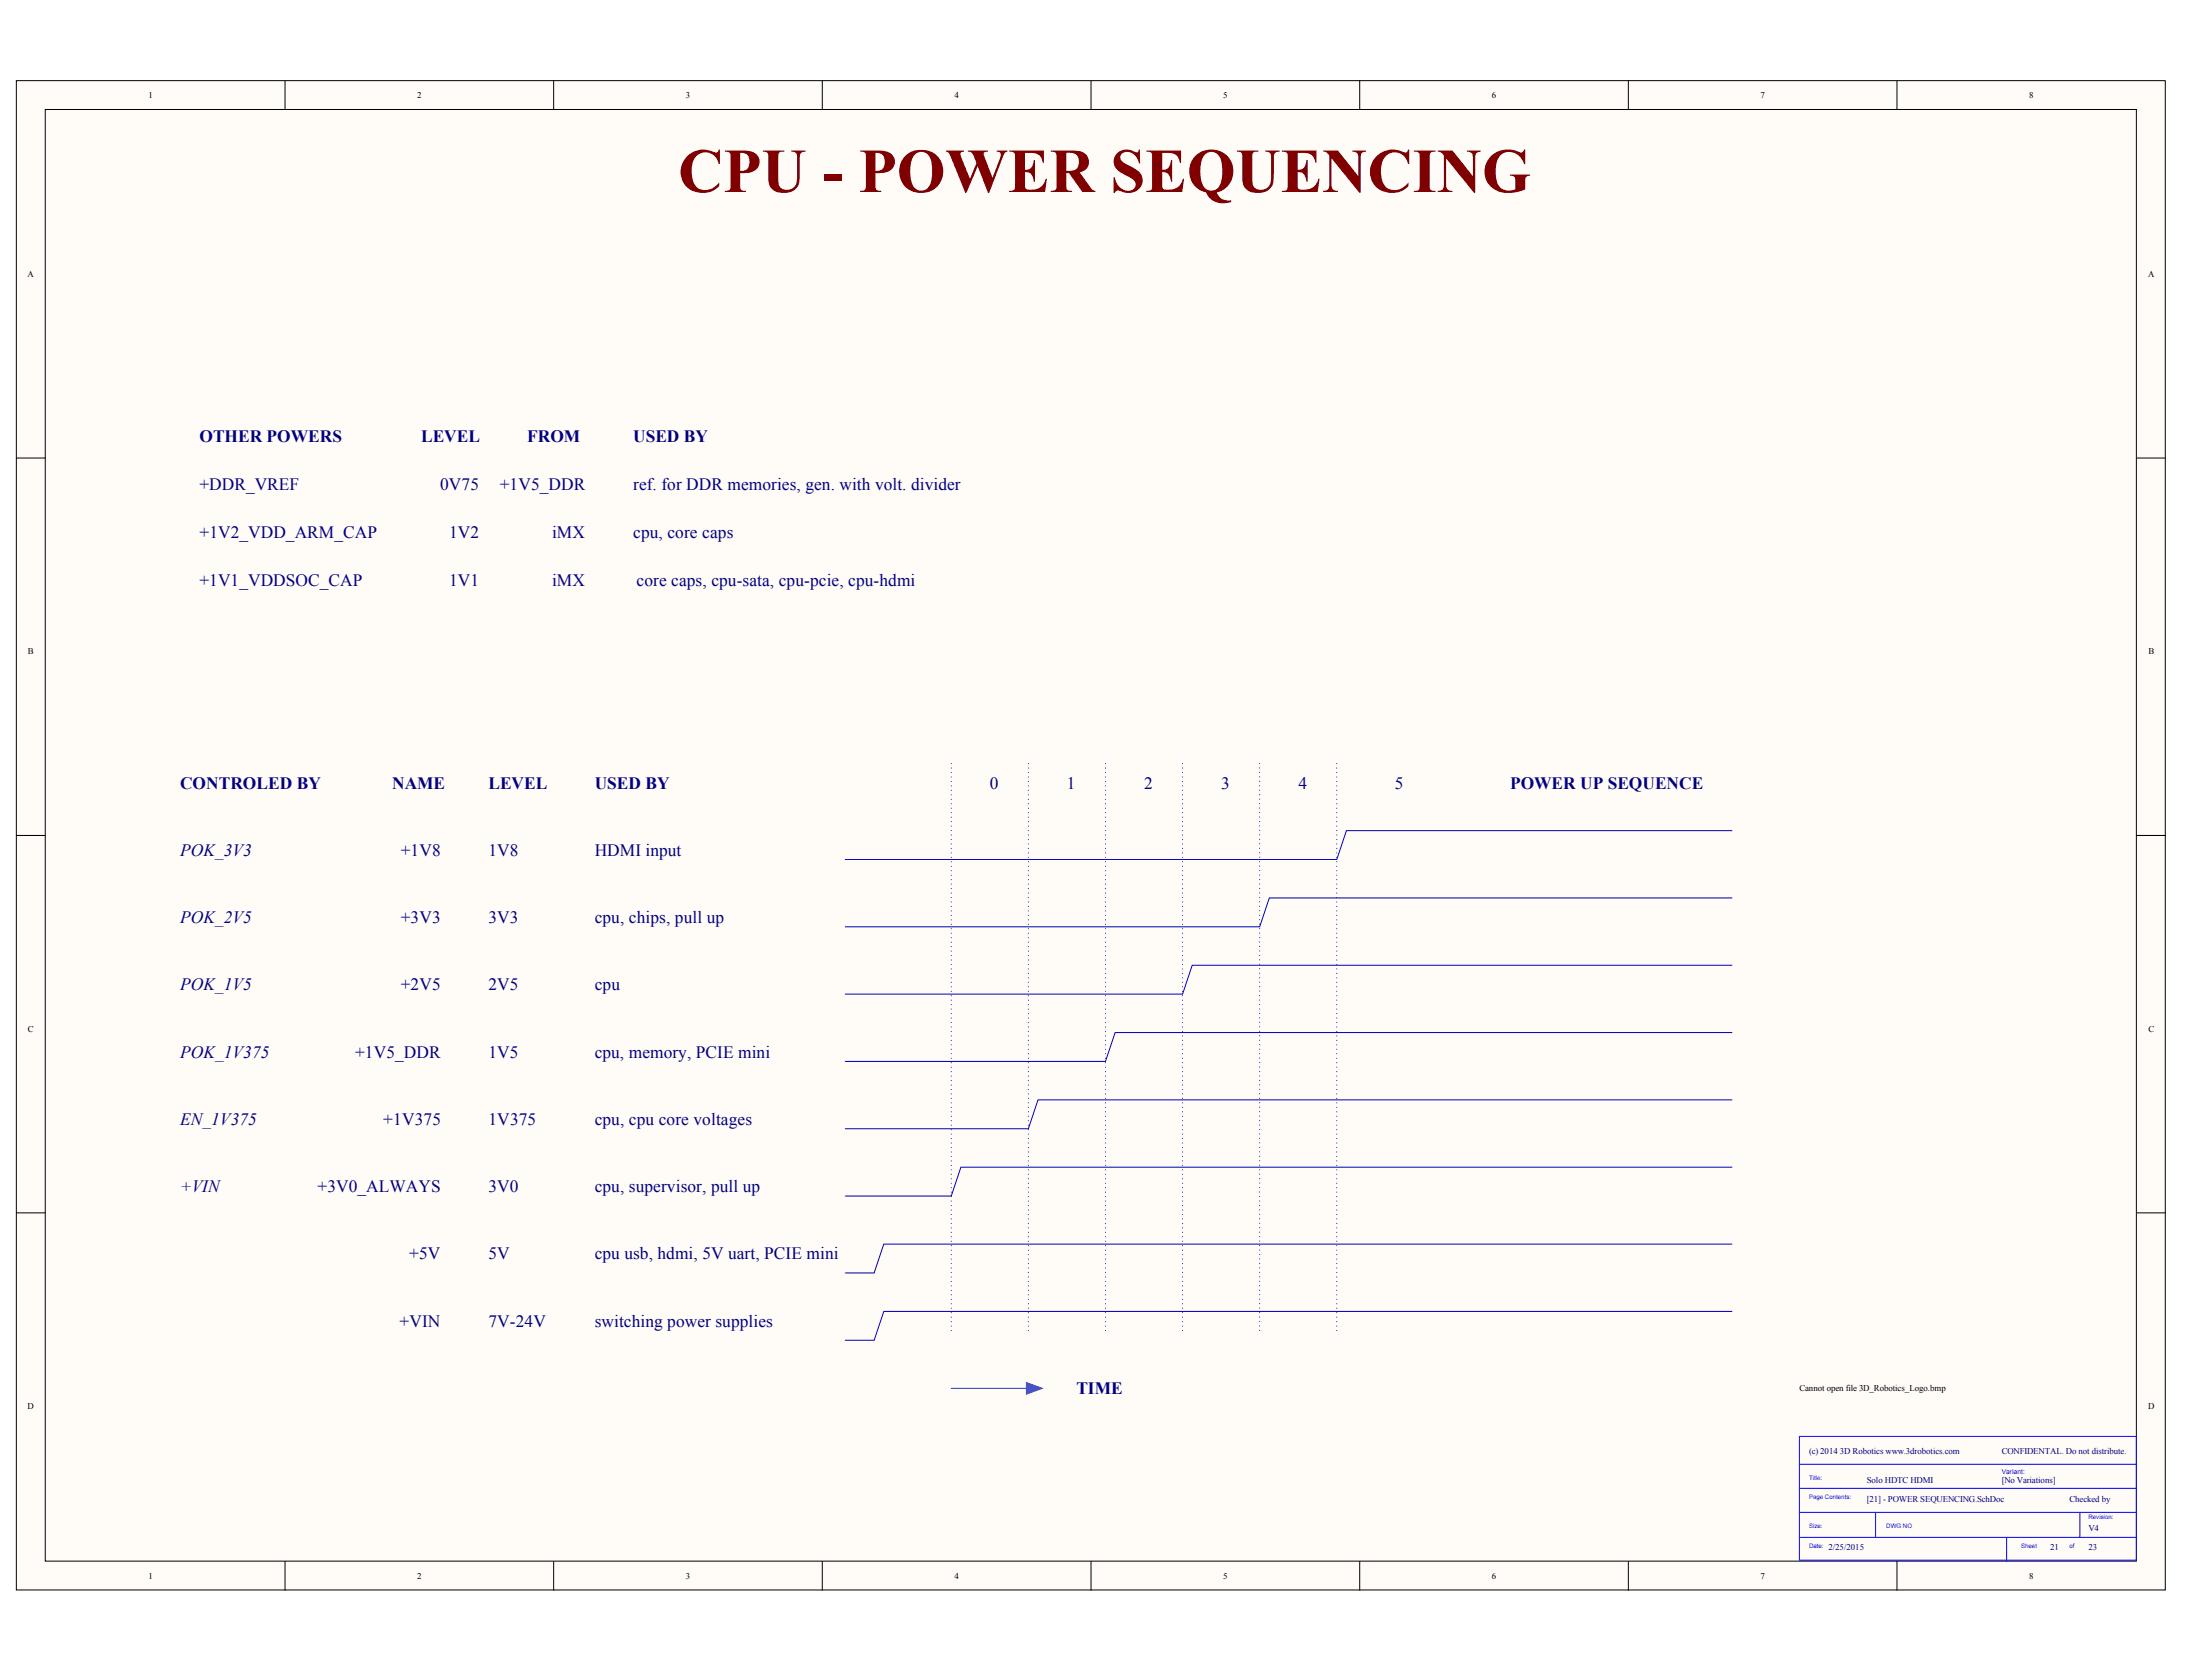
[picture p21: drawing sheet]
<svg xmlns="http://www.w3.org/2000/svg" width="271mm" height="208mm" viewBox="0 0 271 208" stroke-linecap="round" stroke-linejoin="round" font-family="sans-serif">
<defs><g id="words">
<text font-size="7.8" fill="#800000" x="84.1" y="23.8">CPU - POWER SEQUENCING</text>
<g font-size="2.2" fill="#000080">
<text x="24.7" y="54.8">OTHER POWERS</text>
<text x="52.2" y="54.8">LEVEL</text>
<text x="65.4" y="54.8">FROM</text>
<text x="78.5" y="54.8">USED BY</text>
<text x="24.7" y="60.8">+DDR_VREF</text>
<text x="54.6" y="60.8">0V75</text>
<text x="62" y="60.8">+1V5_DDR</text>
<text x="78.5" y="60.8">ref. for DDR memories, gen. with volt. divider</text>
<text x="24.7" y="66.7">+1V2_VDD_ARM_CAP</text>
<text x="55.7" y="66.7">1V2</text>
<text x="68.5" y="66.7">iMX</text>
<text x="78.5" y="66.7">cpu, core caps</text>
<text x="24.7" y="72.7">+1V1_VDDSOC_CAP</text>
<text x="55.7" y="72.7">1V1</text>
<text x="68.5" y="72.7">iMX</text>
<text x="78.9" y="72.7">core caps, cpu-sata, cpu-pcie, cpu-hdmi</text>
<text x="22.3" y="97.7">CONTROLED BY</text>
<text x="48.6" y="97.7">NAME</text>
<text x="60.6" y="97.7">LEVEL</text>
<text x="73.7" y="97.7">USED BY</text>
<text x="122.8" y="97.7">0</text>
<text x="132.3" y="97.7">1</text>
<text x="141.9" y="97.7">2</text>
<text x="151.4" y="97.7">3</text>
<text x="161" y="97.7">4</text>
<text x="172.9" y="97.7">5</text>
<text x="187.2" y="97.7">POWER UP SEQUENCE</text>
<text x="22.3" y="106.1">POK_3V3</text>
<text x="49.7" y="106.1">+1V8</text>
<text x="60.6" y="106.1">1V8</text>
<text x="73.7" y="106.1">HDMI input</text>
<text x="22.3" y="114.4">POK_2V5</text>
<text x="49.7" y="114.4">+3V3</text>
<text x="60.6" y="114.4">3V3</text>
<text x="73.7" y="114.4">cpu, chips, pull up</text>
<text x="22.3" y="122.8">POK_1V5</text>
<text x="49.7" y="122.8">+2V5</text>
<text x="60.6" y="122.8">2V5</text>
<text x="73.7" y="122.8">cpu</text>
<text x="22.3" y="131.1">POK_1V375</text>
<text x="44" y="131.1">+1V5_DDR</text>
<text x="60.6" y="131.1">1V5</text>
<text x="73.7" y="131.1">cpu, memory, PCIE mini</text>
<text x="22.3" y="139.5">EN_1V375</text>
<text x="47.5" y="139.5">+1V375</text>
<text x="60.6" y="139.5">1V375</text>
<text x="73.7" y="139.5">cpu, cpu core voltages</text>
<text x="22.3" y="147.8">+VIN</text>
<text x="39.4" y="147.8">+3V0_ALWAYS</text>
<text x="60.6" y="147.8">3V0</text>
<text x="73.7" y="147.8">cpu, supervisor, pull up</text>
<text x="50.7" y="156.1">+5V</text>
<text x="60.6" y="156.1">5V</text>
<text x="73.7" y="156.1">cpu usb, hdmi, 5V uart, PCIE mini</text>
<text x="49.6" y="164.5">+VIN</text>
<text x="60.6" y="164.5">7V-24V</text>
<text x="73.7" y="164.5">switching power supplies</text>
<text x="133.5" y="172.8">TIME</text>
</g>
<g font-size="1.1">
<text x="18.4" y="12.2">1</text>
<text x="51.7" y="12.2">2</text>
<text x="85.1" y="12.2">3</text>
<text x="118.4" y="12.2">4</text>
<text x="151.7" y="12.2">5</text>
<text x="185" y="12.2">6</text>
<text x="218.3" y="12.2">7</text>
<text x="251.6" y="12.2">8</text>
<text x="3.4" y="34.3">A</text>
<text x="266.4" y="34.3">A</text>
<text x="3.5" y="81.1">B</text>
<text x="266.4" y="81.1">B</text>
<text x="3.5" y="127.9">C</text>
<text x="266.4" y="127.9">C</text>
<text x="223.1" y="172.4">Cannot open file 3D_Robotics_Logo.bmp</text>
<text x="3.4" y="174.7">D</text>
<text x="266.4" y="174.7">D</text>
<text x="18.4" y="195.7">1</text>
<text x="51.7" y="195.7">2</text>
<text x="85.1" y="195.7">3</text>
<text x="118.4" y="195.7">4</text>
<text x="151.7" y="195.7">5</text>
<text x="185" y="195.7">6</text>
<text x="218.3" y="195.7">7</text>
<text x="251.6" y="195.7">8</text>
</g>
<g font-size="1.1" fill="#000080">
<text x="224.3" y="180.2">(c) 2014 3D Robotics www.3drobotics.com</text>
<text x="231.5" y="183.8">Solo HDTC HDMI</text>
<text x="248.2" y="180.2">CONFIDENTAL. Do not distribute.</text>
<text x="248.2" y="183.8">[No Variations]</text>
<text x="231.5" y="186.2">[21] - POWER SEQUENCING.SchDoc</text>
<text x="256.6" y="186.2">Checked by</text>
<text x="259" y="189.8">V4</text>
<text x="226.7" y="192.1">2/25/2015</text>
<text x="254.2" y="192.1">21</text>
<text x="259" y="192.1">23</text>
</g>
<g font-size=".8" fill="#00f">
<text x="224.3" y="183.5">Title:</text>
<text x="224.3" y="185.9">Page Contents:</text>
<text x="248.2" y="182.7">Variant:</text>
<text x="224.3" y="189.5">Size:</text>
<text x="224.3" y="191.9">Date:</text>
<text x="233.9" y="189.5">DWG NO</text>
<text x="250.6" y="191.9">Sheet</text>
<text x="256.6" y="191.9">of</text>
<text x="259" y="188.3">Revision:</text>
</g>
</g></defs>
<g fill="#fffcf8" stroke="#000" stroke-width=".12">
<path d="M2 10h266.5v187.1h-266.5z"/>
<path d="M5.6 13.6h259.3v179.9h-259.3z"/>
</g>
<g fill="none" stroke="#000" stroke-width=".12">
<path d="M35.3 10v3.6M68.7 10v3.6M102 10v3.6M135.3 10v3.6M168.6 10v3.6M201.9 10v3.6M235.2 10v3.6M2 56.8h3.6M265 56.8h3.5M2 103.6h3.6M265 103.6h3.5M2 150.4h3.6"/>
<path d="M265 150.4h3.5M35.3 193.6v3.5M68.7 193.6v3.5M102 193.6v3.5M135.3 193.6v3.5M168.6 193.6v3.5M201.9 193.6v3.5M235.2 193.6v3.5"/>
</g>
<path d="M223.1 178.1h41.8v15.3h-41.8zM223.1 181.5h41.9M223.1 187.5h41.9M223.2 190.6h41.8M223.2 184.5h41.8M232.6 187.5v3.1M248.8 190.6v3M257.9 187.5v3.1" fill="none" stroke="#00f" stroke-width=".12"/>
<path d="M214.8 119.7h-67l-1.2 3.5h-41.8M214.8 111.3h-57.4l-1.2 3.6h-51.4M214.8 103h-47.8l-1.2 3.5h-61M214.8 136.3h-86.1l-1.2 3.6h-22.7M214.8 128h-76.5l-1.2 3.6h-32.3M214.8 154.2h-105.2l-1.2 3.6h-3.6M214.8 144.7h-95.7l-1.1 3.6h-13.2M214.8 162.6h-105.2l-1.2 3.5h-3.6" fill="none" stroke="#0000bf" stroke-width=".12"/>
<path d="M156.2 94.6v70.4M118 165v-70.4M127.5 165v-70.4M137.1 165v-70.4M146.6 165v-70.4M165.8 165v-70.4" fill="none" stroke="#0000bf" stroke-width=".12" stroke-dasharray="0 .5"/>
<path d="M118 172.1h10.7" fill="none" stroke="#0075ad" stroke-width=".12"/>
<path d="M127.3 171.4l1.9 .7-1.9 .7z" fill="#0075ad" stroke="#0075ad" stroke-width=".12"/>
<use href="#words"/>
</svg>
